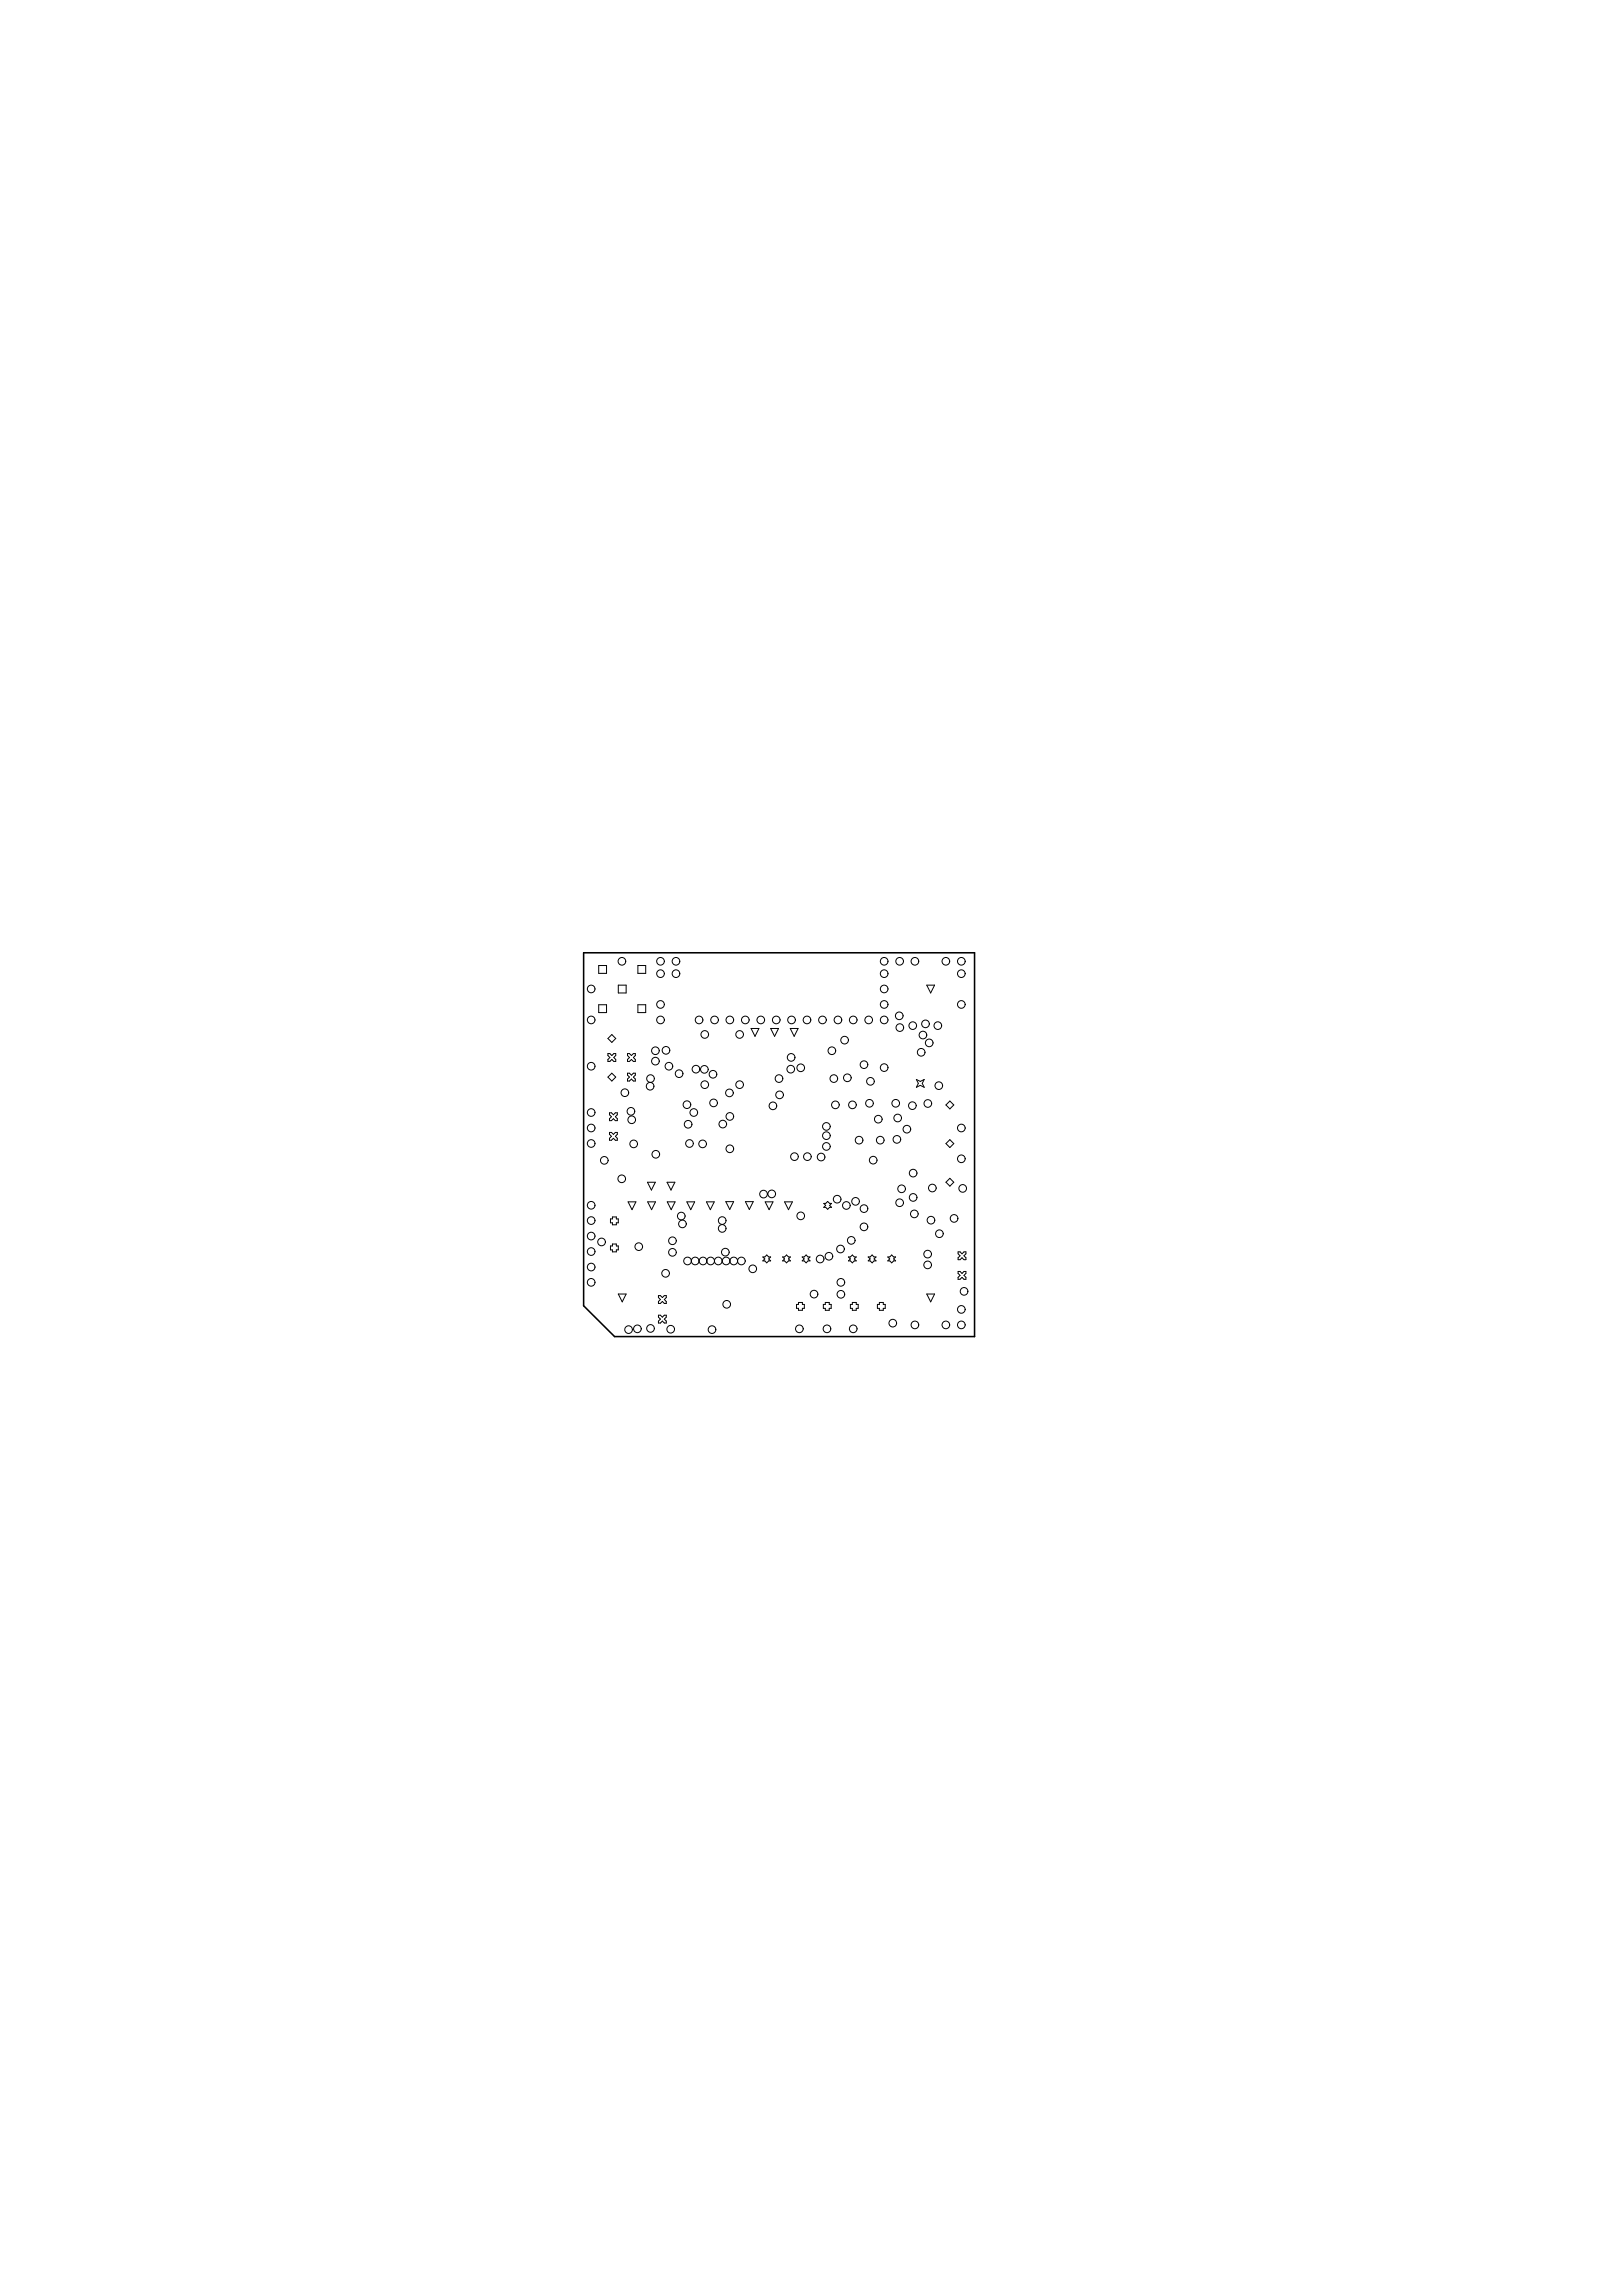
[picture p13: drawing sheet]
<svg xmlns="http://www.w3.org/2000/svg" width="210mm" height="297mm" viewBox="0 0 210 297" stroke-linecap="round" stroke-linejoin="round" font-family="sans-serif">
<path d="M75.5 123.3h50.6v49.6h-46.6l-4-4z" fill="none" stroke="#000" stroke-width=".2"/>
<g fill="none" stroke="#000" stroke-width=".13">
<path d="M77.5 124.9h1v1h-1zM77.5 130h1v1h-1zM78.7 136.3h.2l.3 .3 .2-.3h.3v.3l-.3 .2 .3 .3v.2h-.3l-.2-.2-.3 .2h-.2v-.2l.2-.3-.2-.2zM79.2 133.8l.5 .6-.5 .5-.5-.5zM79.2 138.8l.5 .5-.5 .6-.5-.6zM80 127.4h1v1.1h-1zM81.2 136.3h.3l.2 .3 .3-.3h.2v.3l-.2 .2 .2 .3v.2h-.2l-.3-.2-.2 .2h-.3v-.2l.3-.3-.3-.2zM81.2 138.8h.3l.2 .3 .3-.3h.2v.3l-.2 .2 .2 .3v.3h-.2l-.3-.3-.2 .3h-.3v-.3l.3-.3-.3-.2zM82.5 130h1.1v1h-1.1zM82.5 124.9h1.1v1h-1.1zM97.2 133.1h1l-.5 1zM99.7 133.1h1l-.5 1z"/>
<path d="M102.3 133.1h1l-.5 1zM118.6 139.7l.5 .2 .5-.2-.3 .5 .3 .5-.5-.3-.5 .3 .2-.5zM119.9 127.4h1l-.5 1.1zM78.9 146.5h.2l.3 .3 .2-.3h.3v.3l-.3 .2 .3 .3v.2h-.3l-.2-.2-.3 .2h-.2v-.2l.2-.3-.2-.2zM78.9 144h.2l.3 .2 .2-.2h.3v.2l-.3 .3 .3 .2v.3h-.3l-.2-.3-.3 .3h-.2v-.3l.2-.2-.2-.3zM79.3 157.4h.5v.3h.2v.5h-.2v.3h-.5v-.3h-.3v-.5h.3zM81.3 155.5h1l-.5 1zM83.8 152.9h1l-.5 1.1zM83.8 155.5h1l-.5 1zM86.3 152.9h1l-.5 1.1zM86.3 155.5h1.1l-.5 1zM88.9 155.5h1l-.5 1z"/>
<path d="M91.4 155.5h1l-.5 1zM93.9 155.5h1l-.5 1zM96.5 155.5h1l-.5 1zM99 155.5h1l-.5 1zM101.5 155.5h1l-.5 1zM106.6 155.7h.3l.2-.3 .3 .3h.2l-.2 .2 .2 .3h-.2l-.3 .3-.2-.3h-.3l.3-.3zM122.9 152.4l.5 .5-.5 .6-.5-.6zM122.9 142.4l.5 .6-.5 .5-.5-.5zM122.9 147.4l.5 .6-.5 .5-.5-.5zM79.3 160.9h.5v.3h.2v.5h-.2v.3h-.5v-.3h-.3v-.5h.3zM80 167.4h1l-.5 1zM85.2 170.2h.3l.2 .2 .3-.2h.2v.2l-.2 .3 .2 .2v.3h-.2l-.3-.3-.2 .3h-.3v-.3l.3-.2-.3-.3z"/>
<path d="M85.2 167.6h.3l.2 .3 .3-.3h.2v.3l-.2 .2 .2 .3v.2h-.2l-.3-.2-.2 .2h-.3v-.2l.3-.3-.3-.2zM98.7 162.6h.3l.2-.2 .3 .2h.2l-.2 .3 .2 .2h-.2l-.3 .3-.2-.3h-.3l.3-.2zM101.3 162.6h.2l.3-.2 .2 .2h.3l-.3 .3 .3 .2h-.3l-.2 .3-.3-.3h-.2l.2-.2zM103.3 168.5h.5v.3h.3v.5h-.3v.2h-.5v-.2h-.2v-.5h.2zM103.8 162.6h.3l.2-.2 .3 .2h.2l-.2 .3 .2 .2h-.2l-.3 .3-.2-.3h-.3l.3-.2zM106.8 168.5h.5v.3h.3v.5h-.3v.2h-.5v-.2h-.3v-.5h.3zM109.8 162.6h.2l.3-.2 .3 .2h.2l-.2 .3 .2 .2h-.2l-.3 .3-.3-.3h-.2l.2-.2zM110.3 168.5h.5v.3h.3v.5h-.3v.2h-.5v-.2h-.3v-.5h.3zM112.4 162.6h.2l.3-.2 .2 .2h.3l-.3 .3 .3 .2h-.3l-.2 .3-.3-.3h-.2l.2-.2zM113.8 168.5h.5v.3h.3v.5h-.3v.2h-.5v-.2h-.3v-.5h.3zM114.9 162.6h.2l.3-.2 .2 .2h.3l-.3 .3 .3 .2h-.3l-.2 .3-.3-.3h-.2l.2-.2zM119.9 167.4h1l-.5 1z"/>
<path d="M124 162h.2l.3 .2 .2-.2h.3v.2l-.3 .3 .3 .2v.3h-.3l-.2-.3-.3 .3h-.2v-.3l.2-.2-.2-.3zM124 164.5h.2l.3 .2 .2-.2h.3v.2l-.3 .3 .3 .3v.2h-.3l-.2-.2-.3 .2h-.2v-.2l.2-.3-.2-.3z"/>
<circle cx="76.5" cy="132" r=".49"/>
<circle cx="76.5" cy="137.9" r=".49"/>
<circle cx="76.5" cy="127.9" r=".49"/>
<circle cx="80.5" cy="124.4" r=".49"/>
<circle cx="84.2" cy="139.5" r=".49"/>
<circle cx="84.8" cy="137.3" r=".49"/>
<circle cx="84.8" cy="135.9" r=".49"/>
<circle cx="85.5" cy="124.4" r=".49"/>
<circle cx="85.5" cy="132" r=".49"/>
<circle cx="85.5" cy="129.9" r=".49"/>
<circle cx="85.5" cy="126" r=".49"/>
<circle cx="86.2" cy="135.9" r=".49"/>
<circle cx="86.6" cy="137.9" r=".49"/>
<circle cx="87.5" cy="124.4" r=".49"/>
<circle cx="87.5" cy="126" r=".49"/>
<circle cx="87.9" cy="138.9" r=".49"/>
<circle cx="90.1" cy="138.3" r=".49"/>
<circle cx="90.5" cy="132" r=".49"/>
<circle cx="91.2" cy="138.3" r=".49"/>
<circle cx="91.2" cy="133.8" r=".49"/>
<circle cx="92.3" cy="139" r=".49"/>
<circle cx="92.5" cy="132" r=".49"/>
<circle cx="94.4" cy="132" r=".49"/>
<circle cx="95.7" cy="133.8" r=".49"/>
<circle cx="96.4" cy="132" r=".49"/>
<circle cx="98.5" cy="132" r=".49"/>
<circle cx="100.5" cy="132" r=".49"/>
<circle cx="100.8" cy="139.5" r=".49"/>
<circle cx="102.3" cy="138.3" r=".49"/>
<circle cx="102.4" cy="136.8" r=".49"/>
<circle cx="102.4" cy="132" r=".49"/>
<circle cx="103.6" cy="138.1" r=".49"/>
<circle cx="104.4" cy="132" r=".49"/>
<circle cx="106.4" cy="132" r=".49"/>
<circle cx="107.7" cy="135.9" r=".49"/>
<circle cx="107.9" cy="139.5" r=".49"/>
<circle cx="108.4" cy="132" r=".49"/>
<circle cx="109.3" cy="134.6" r=".49"/>
<circle cx="109.7" cy="139.4" r=".49"/>
<circle cx="110.4" cy="132" r=".49"/>
<circle cx="111.8" cy="137.7" r=".49"/>
<circle cx="112.4" cy="132" r=".49"/>
<circle cx="112.6" cy="139.9" r=".49"/>
<circle cx="114.4" cy="124.4" r=".49"/>
<circle cx="114.4" cy="132" r=".49"/>
<circle cx="114.4" cy="129.9" r=".49"/>
<circle cx="114.4" cy="138.1" r=".49"/>
<circle cx="114.4" cy="126" r=".49"/>
<circle cx="114.4" cy="127.9" r=".49"/>
<circle cx="116.4" cy="131.4" r=".49"/>
<circle cx="116.4" cy="124.4" r=".49"/>
<circle cx="116.4" cy="132.9" r=".49"/>
<circle cx="118.1" cy="132.7" r=".49"/>
<circle cx="118.4" cy="124.4" r=".49"/>
<circle cx="119.2" cy="136.1" r=".49"/>
<circle cx="119.4" cy="133.9" r=".49"/>
<circle cx="119.8" cy="132.5" r=".49"/>
<circle cx="120.2" cy="134.9" r=".49"/>
<circle cx="121.4" cy="132.7" r=".49"/>
<circle cx="122.4" cy="124.4" r=".49"/>
<circle cx="124.4" cy="124.4" r=".49"/>
<circle cx="124.4" cy="129.9" r=".49"/>
<circle cx="124.4" cy="126" r=".49"/>
<circle cx="76.5" cy="157.9" r=".49"/>
<circle cx="76.5" cy="145.9" r=".49"/>
<circle cx="76.5" cy="143.9" r=".49"/>
<circle cx="76.5" cy="159.9" r=".49"/>
<circle cx="76.5" cy="147.9" r=".49"/>
<circle cx="76.5" cy="155.9" r=".49"/>
<circle cx="78.2" cy="150.1" r=".49"/>
<circle cx="80.5" cy="152.5" r=".49"/>
<circle cx="80.9" cy="141.4" r=".49"/>
<circle cx="81.6" cy="143.8" r=".49"/>
<circle cx="81.7" cy="144.9" r=".49"/>
<circle cx="82" cy="148" r=".49"/>
<circle cx="84.1" cy="140.5" r=".49"/>
<circle cx="84.9" cy="149.3" r=".49"/>
<circle cx="88.2" cy="157.3" r=".49"/>
<circle cx="88.3" cy="158.3" r=".49"/>
<circle cx="88.9" cy="142.9" r=".49"/>
<circle cx="89" cy="145.5" r=".49"/>
<circle cx="89.2" cy="147.9" r=".49"/>
<circle cx="89.8" cy="143.9" r=".49"/>
<circle cx="90.9" cy="148" r=".49"/>
<circle cx="91.2" cy="140.3" r=".49"/>
<circle cx="92.3" cy="142.7" r=".49"/>
<circle cx="93.5" cy="157.9" r=".49"/>
<circle cx="93.5" cy="158.9" r=".49"/>
<circle cx="93.5" cy="145.4" r=".49"/>
<circle cx="94.4" cy="141.4" r=".49"/>
<circle cx="94.4" cy="148.6" r=".49"/>
<circle cx="94.4" cy="144.4" r=".49"/>
<circle cx="95.7" cy="140.3" r=".49"/>
<circle cx="98.8" cy="154.5" r=".49"/>
<circle cx="99.9" cy="154.5" r=".49"/>
<circle cx="100" cy="143.1" r=".49"/>
<circle cx="100.9" cy="141.6" r=".49"/>
<circle cx="102.8" cy="149.6" r=".49"/>
<circle cx="103.6" cy="157.3" r=".49"/>
<circle cx="104.5" cy="149.6" r=".49"/>
<circle cx="106.3" cy="149.7" r=".49"/>
<circle cx="106.9" cy="148.3" r=".49"/>
<circle cx="106.9" cy="145.7" r=".49"/>
<circle cx="106.9" cy="146.9" r=".49"/>
<circle cx="108.1" cy="142.9" r=".49"/>
<circle cx="108.3" cy="155.1" r=".49"/>
<circle cx="109.5" cy="156" r=".49"/>
<circle cx="110.3" cy="142.9" r=".49"/>
<circle cx="110.7" cy="155.4" r=".49"/>
<circle cx="111.2" cy="147.5" r=".49"/>
<circle cx="111.8" cy="156.4" r=".49"/>
<circle cx="111.8" cy="158.7" r=".49"/>
<circle cx="112.5" cy="142.7" r=".49"/>
<circle cx="113" cy="150.1" r=".49"/>
<circle cx="113.7" cy="144.8" r=".49"/>
<circle cx="113.9" cy="147.5" r=".49"/>
<circle cx="115.9" cy="142.7" r=".49"/>
<circle cx="116.1" cy="147.4" r=".49"/>
<circle cx="116.2" cy="144.6" r=".49"/>
<circle cx="116.4" cy="155.6" r=".49"/>
<circle cx="116.7" cy="153.8" r=".49"/>
<circle cx="117.4" cy="146.1" r=".49"/>
<circle cx="118.1" cy="143" r=".49"/>
<circle cx="118.2" cy="151.8" r=".49"/>
<circle cx="118.2" cy="154.9" r=".49"/>
<circle cx="118.3" cy="157" r=".49"/>
<circle cx="120.1" cy="142.8" r=".49"/>
<circle cx="120.5" cy="157.9" r=".49"/>
<circle cx="120.7" cy="153.7" r=".49"/>
<circle cx="121.5" cy="140.5" r=".49"/>
<circle cx="121.6" cy="159.6" r=".49"/>
<circle cx="123.5" cy="157.6" r=".49"/>
<circle cx="124.4" cy="149.9" r=".49"/>
<circle cx="124.4" cy="145.9" r=".49"/>
<circle cx="124.6" cy="153.7" r=".49"/>
<circle cx="76.5" cy="161.9" r=".49"/>
<circle cx="76.5" cy="165.9" r=".49"/>
<circle cx="76.5" cy="163.9" r=".49"/>
<circle cx="77.8" cy="160.7" r=".49"/>
<circle cx="81.3" cy="172" r=".49"/>
<circle cx="82.5" cy="171.9" r=".49"/>
<circle cx="82.7" cy="161.3" r=".49"/>
<circle cx="84.2" cy="171.9" r=".49"/>
<circle cx="86.1" cy="164.7" r=".49"/>
<circle cx="86.8" cy="172" r=".49"/>
<circle cx="87" cy="162" r=".49"/>
<circle cx="87" cy="160.5" r=".49"/>
<circle cx="89" cy="163.1" r=".49"/>
<circle cx="90" cy="163.1" r=".49"/>
<circle cx="91" cy="163.1" r=".49"/>
<circle cx="92" cy="163.1" r=".49"/>
<circle cx="92.1" cy="172" r=".49"/>
<circle cx="93" cy="163.1" r=".49"/>
<circle cx="93.9" cy="162" r=".49"/>
<circle cx="94" cy="163.1" r=".49"/>
<circle cx="94" cy="168.7" r=".49"/>
<circle cx="95" cy="163.1" r=".49"/>
<circle cx="95.9" cy="163.1" r=".49"/>
<circle cx="97.4" cy="164.2" r=".49"/>
<circle cx="103.4" cy="171.9" r=".49"/>
<circle cx="105.3" cy="167.4" r=".49"/>
<circle cx="106.1" cy="162.9" r=".49"/>
<circle cx="107" cy="171.9" r=".49"/>
<circle cx="107.3" cy="162.5" r=".49"/>
<circle cx="108.8" cy="161.6" r=".49"/>
<circle cx="108.8" cy="165.9" r=".49"/>
<circle cx="108.8" cy="167.4" r=".49"/>
<circle cx="110.2" cy="160.5" r=".49"/>
<circle cx="110.4" cy="171.9" r=".49"/>
<circle cx="115.5" cy="171.2" r=".49"/>
<circle cx="118.4" cy="171.4" r=".49"/>
<circle cx="120" cy="163.6" r=".49"/>
<circle cx="120" cy="162.2" r=".49"/>
<circle cx="122.4" cy="171.4" r=".49"/>
<circle cx="124.4" cy="171.4" r=".49"/>
<circle cx="124.4" cy="169.4" r=".49"/>
<circle cx="124.8" cy="167.1" r=".49"/>
</g>
</svg>
